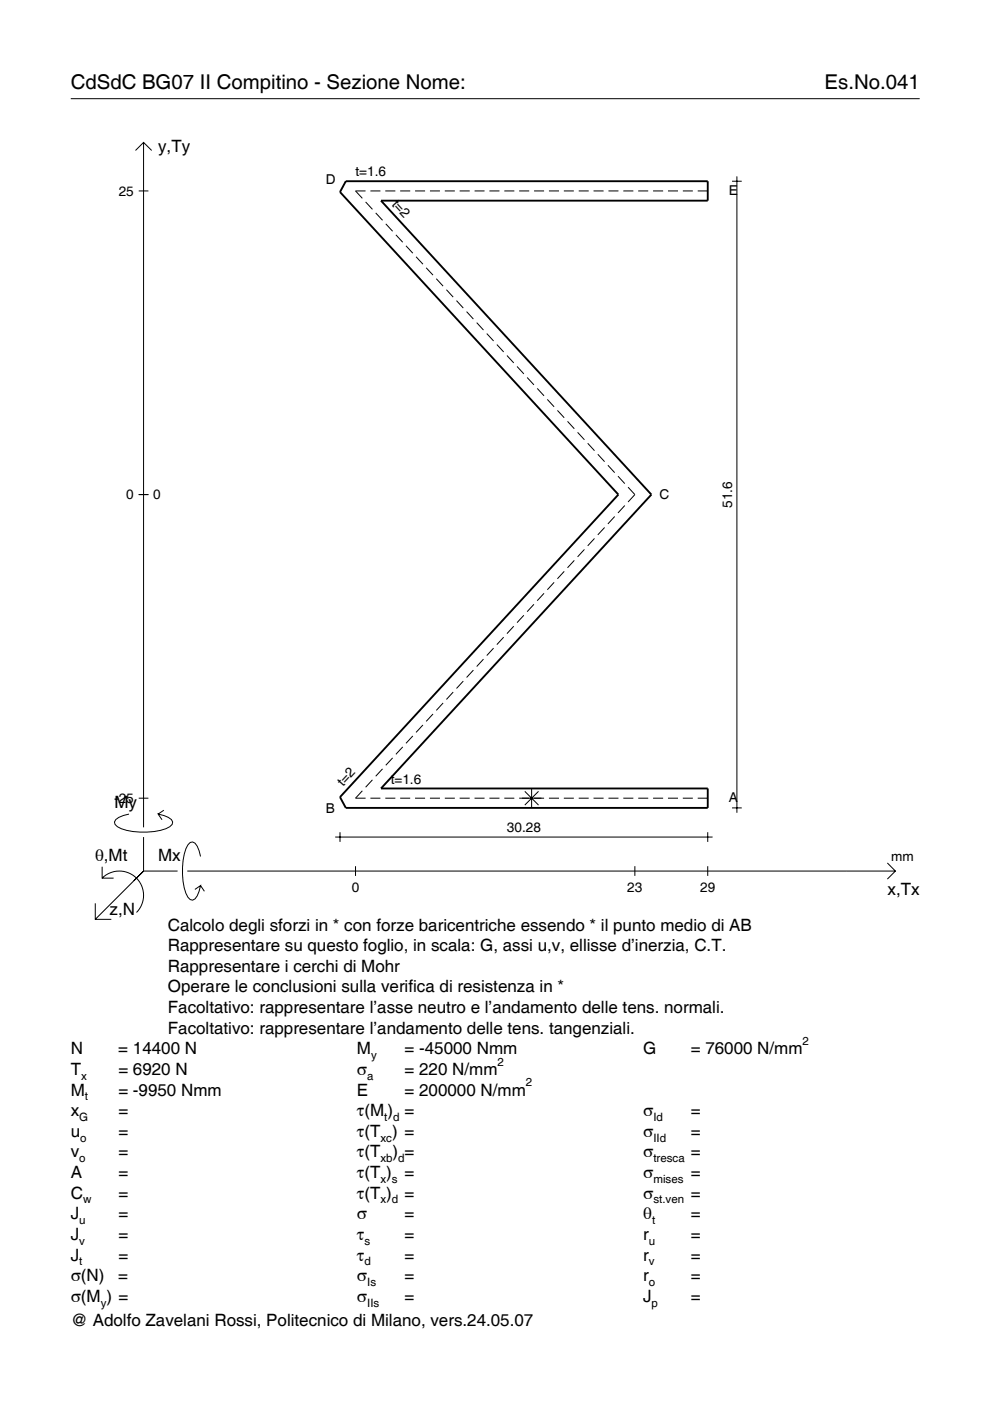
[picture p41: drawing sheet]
<svg xmlns="http://www.w3.org/2000/svg" width="210mm" height="297mm" viewBox="0 0 210 297" stroke-linecap="round" stroke-linejoin="round" font-family="sans-serif">
<defs><g id="words">
<g font-size="4.3">
<text x="15" y="18.9">CdSdC BG07 II Compitino - Sezione Nome:</text>
<text x="174.8" y="18.9">Es.No.041</text>
</g>
<g font-size="3.6">
<text x="33.5" y="32.3">y,Ty</text>
<text x="24.3" y="171.3">My</text>
<text x="20.1" y="182.6">θ,Mt</text>
<text x="33.5" y="182.6">Mx</text>
<text x="188.2" y="189.8">x,Tx</text>
<text x="23.2" y="193.9">z,N</text>
<text x="35.6" y="197.3">Calcolo degli sforzi in * con forze baricentriche essendo * il punto medio di AB</text>
<text x="35.6" y="201.7">Rappresentare su questo foglio, in scala: G, assi u,v, ellisse d’inerzia, C.T.</text>
<text x="35.6" y="206">Rappresentare i cerchi di Mohr</text>
<text x="35.6" y="210.4">Operare le conclusioni sulla verifica di resistenza in *</text>
<text x="35.6" y="214.8">Facoltativo: rappresentare l’asse neutro e l’andamento delle tens. normali.</text>
<text x="35.6" y="219.2">Facoltativo: rappresentare l’andamento delle tens. tangenziali.</text>
<text x="15" y="223.5">N</text>
<text x="15" y="227.9">T</text>
<text x="25.1" y="223.5">= 14400 N</text>
<text x="25.1" y="227.9">= 6920 N</text>
<text x="75.7" y="227.9">σ</text>
<text x="75.7" y="223.5">M</text>
<text x="85.8" y="223.5">= -45000 Nmm</text>
<text x="85.8" y="227.9">= 220 N/mm</text>
<text x="136.4" y="223.5">G</text>
<text x="146.5" y="223.5">= 76000 N/mm</text>
<text x="15" y="232.3">M</text>
<text x="25.1" y="232.3">= -9950 Nmm</text>
<text x="75.7" y="232.3">E</text>
<text x="85.8" y="232.3">= 200000 N/mm</text>
<text x="15" y="236.7">x</text>
<text x="25.1" y="236.7">=</text>
<text x="75.7" y="236.7">τ(M ) =</text>
<text x="136.4" y="236.7">σ</text>
<text x="146.5" y="236.7">=</text>
<text x="15" y="241">u</text>
<text x="15" y="245.4">v</text>
<text x="25.1" y="241">=</text>
<text x="25.1" y="245.4">=</text>
<text x="75.7" y="241">τ(T ) =</text>
<text x="75.7" y="245.4">τ(T</text>
<text x="83.3" y="245.4">) =</text>
<text x="136.4" y="241">σ</text>
<text x="136.4" y="245.4">σ</text>
<text x="146.5" y="241">=</text>
<text x="146.5" y="245.4">=</text>
<text x="15" y="249.8">A</text>
<text x="25.1" y="249.8">=</text>
<text x="75.7" y="249.8">τ(T )</text>
<text x="85.8" y="249.8">=</text>
<text x="136.4" y="249.8">σ</text>
<text x="146.5" y="249.8">=</text>
<text x="15" y="254.2">C</text>
<text x="25.1" y="254.2">=</text>
<text x="75.7" y="254.2">τ(T )</text>
<text x="85.8" y="254.2">=</text>
<text x="136.4" y="254.2">σ</text>
<text x="146.5" y="254.2">=</text>
<text x="15" y="258.5">J</text>
<text x="15" y="262.9">J</text>
<text x="25.1" y="258.5">=</text>
<text x="25.1" y="262.9">=</text>
<text x="75.7" y="258.5">σ</text>
<text x="75.7" y="262.9">τ</text>
<text x="85.8" y="258.5">=</text>
<text x="85.8" y="262.9">=</text>
<text x="136.4" y="258.5">θ</text>
<text x="136.4" y="262.9">r</text>
<text x="146.5" y="258.5">=</text>
<text x="146.5" y="262.9">=</text>
<text x="15" y="267.3">J</text>
<text x="25.1" y="267.3">=</text>
<text x="75.7" y="267.3">τ</text>
<text x="85.8" y="267.3">=</text>
<text x="136.4" y="267.3">r</text>
<text x="146.5" y="267.3">=</text>
<text x="15" y="271.7">σ(N)</text>
<text x="25.1" y="271.7">=</text>
<text x="75.7" y="271.7">σ</text>
<text x="85.8" y="271.7">=</text>
<text x="136.4" y="271.7">r</text>
<text x="146.5" y="271.7">=</text>
<text x="15" y="276">σ(M ) =</text>
<text x="15" y="281.2">@ Adolfo Zavelani Rossi, Politecnico di Milano, vers.24.05.07</text>
<text x="75.7" y="276">σ</text>
<text x="85.8" y="276">=</text>
<text x="136.4" y="276">J</text>
<text x="146.5" y="276">=</text>
</g>
<g font-size="2.9">
<text x="25.2" y="41.5">25</text>
<text x="69.1" y="39.1">D</text>
<text x="75.4" y="37.4">t=1.6</text>
<text x="154.5" y="41.4">E</text>
<text x="82.9" y="43.4" transform="rotate(47 82.9 43.4)">t=2</text>
<text x="26.8" y="105.9">0</text>
<text x="32.5" y="105.9">0</text>
<text x="139.8" y="105.8">C</text>
<text x="155.2" y="107.7" transform="rotate(-90 155.2 107.7)">51.6</text>
<text x="72.7" y="166.8" transform="rotate(-47 72.7 166.8)">t=2</text>
<text x="82.8" y="166.1">t=1.6</text>
<text x="24.2" y="170.2">-25</text>
<text x="69.1" y="172.4">B</text>
<text x="154.5" y="170.1">A</text>
<text x="107.5" y="176.4">30.28</text>
<text x="189" y="182.6">mm</text>
<text x="74.6" y="189.1">0</text>
<text x="133" y="189.1">23</text>
<text x="148.5" y="189.1">29</text>
</g>
<g font-size="2.4">
<text x="170.2" y="221.5">2</text>
<text x="78.7" y="224.5">y</text>
<text x="105.5" y="225.9">2</text>
<text x="17.2" y="228.9">x</text>
<text x="18" y="233.3">t</text>
<text x="77.9" y="228.9">a</text>
<text x="111.5" y="230.3">2</text>
<text x="16.8" y="237.7">G</text>
<text x="81.5" y="237.7">t d</text>
<text x="138.5" y="237.7">Id</text>
<text x="17" y="242">o</text>
<text x="80.7" y="242">xc</text>
<text x="138.5" y="242">IId</text>
<text x="16.8" y="246.4">o</text>
<text x="80.7" y="246.4">xb d</text>
<text x="80.7" y="250.8">x s</text>
<text x="138.5" y="246.4">tresca</text>
<text x="138.5" y="250.8">mises</text>
<text x="17.6" y="255.2">w</text>
<text x="80.7" y="255.2">x d</text>
<text x="138.5" y="255.2">st.ven</text>
<text x="16.8" y="259.5">u</text>
<text x="16.8" y="263.9">v</text>
<text x="77.3" y="263.9">s</text>
<text x="137.6" y="263.9">u</text>
<text x="138.2" y="259.5">t</text>
<text x="16.8" y="268.3">t</text>
<text x="77.3" y="268.3">d</text>
<text x="137.6" y="268.3">v</text>
<text x="77.9" y="272.7">Is</text>
<text x="137.6" y="272.7">o</text>
<text x="21.4" y="277">y</text>
<text x="77.9" y="277">IIs</text>
<text x="138.2" y="277">p</text>
</g>
</g></defs>
<g fill="none" stroke="#000" stroke-width=".21">
<path d="M15 20.9h180M28.7 31.9l1.7-1.7 1.8 1.7M30.4 30.2v145.2M155.2 38.4h2.1M156.2 37.4v134.9M29.4 40.5h2.1M77.5 40.5h-2.1l1.4 1.6M77.5 42.8l1.5 1.6M78.5 40.5h2.2M79.7 45.1l1.4 1.6M81.7 40.5h2.1M81.8 47.5l1.4 1.5"/>
<path d="M83.9 49.8l1.5 1.6M84.8 40.5h2.2M86.1 52.1l1.4 1.6M88 40.5h2.1M88.2 54.4l1.5 1.6M90.4 56.8l1.4 1.5M91.2 40.5h2.1M92.5 59.1l1.4 1.6M94.3 40.5h2.1M97.5 40.5h2.1M100.6 40.5h2.1M103.8 40.5h2.1"/>
<path d="M106.9 40.5h2.1M110.1 40.5h2.1M113.2 40.5h2.2M116.4 40.5h2.1M119.5 40.5h2.2M122.7 40.5h2.1M125.8 40.5h2.2M129 40.5h2.1M132.2 40.5h2.1M135.3 40.5h2.1M138.5 40.5h2.1M141.6 40.5h2.1"/>
<path d="M144.8 40.5h2.1M147.9 40.5h2.2M94.6 61.4l1.5 1.6M96.8 63.7l1.4 1.6M98.9 66.1l1.5 1.5M101.1 68.4l1.4 1.6M103.2 70.7l1.4 1.6M105.3 73.1l1.5 1.5M107.5 75.4l1.4 1.5M109.6 77.7l1.5 1.6M111.8 80l1.4 1.6M113.9 82.4l1.4 1.5"/>
<path d="M116 84.7l1.5 1.6M118.2 87l1.4 1.6M120.3 89.3l1.5 1.6M122.5 91.7l1.4 1.5M124.6 94l1.4 1.6M126.7 96.3l1.5 1.6M128.9 98.6l1.4 1.6M29.4 104.9h2.1M121.8 118.8l-1.5 1.6M123.9 116.5l-1.4 1.6M126 114.2l-1.4 1.5M128.2 111.8l-1.5 1.6"/>
<path d="M130.3 109.5l-1.4 1.6M131 101l1.5 1.5M132.5 107.2l-1.5 1.6M133.2 103.3l1.4 1.6-1.4 1.5M102.5 139.8l-1.4 1.5M104.6 137.4l-1.4 1.6M106.8 135.1l-1.5 1.6M108.9 132.8l-1.4 1.5M111.1 130.5l-1.5 1.5M113.2 128.1l-1.4 1.6M115.3 125.8l-1.4 1.6M117.5 123.5l-1.5 1.5"/>
<path d="M119.6 121.1l-1.4 1.6M85.4 158.4l-1.5 1.5M87.5 156l-1.4 1.6M89.7 153.7l-1.5 1.6M91.8 151.4l-1.4 1.6M93.9 149.1l-1.4 1.5M96.1 146.7l-1.5 1.6M98.2 144.4l-1.4 1.6M100.4 142.1l-1.5 1.5M27.3 172.6a3.6 3.6 0 0 0-3 1.7l.1 .5a5.7 5.7 0 0 0 3.8 1.5 13.3 13.3 0 0 0 7.8-1l.5-.5 .1-.5a3.6 3.6 0 0 0-3.1-1.7l.8 1.2M29.4 169.2h2.1M30.4 177.5v7.2"/>
<path d="M34.7 171.8l-1.2 .8M71.1 177.5h80M72.1 176.4v2.1M76.8 167.7l-1.4 1.5h2.1M78.5 169.2h2.2M79 165.3l-1.5 1.6M81.1 163l-1.4 1.6M81.7 169.2h2.1M83.2 160.7l-1.4 1.6M84.8 169.2h2.2M88 169.2h2.1M91.2 169.2h2.1"/>
<path d="M94.3 169.2h2.1M97.5 169.2h2.1M100.6 169.2h2.1M103.8 169.2h2.1M106.9 169.2h2.1M110.1 169.2h5.3M111.3 167.8l2.9 2.9M112.7 167.2v4.1M114.2 167.8l-2.9 2.9M116.4 169.2h2.1M119.5 169.2h2.2M122.7 169.2h2.1"/>
<path d="M125.8 169.2h2.2M129 169.2h2.1M132.2 169.2h2.1M135.3 169.2h2.1M138.5 169.2h2.1M141.6 169.2h2.1M144.8 169.2h2.1M147.9 169.2h2.2M150.1 176.4v2.1M155.2 171.3h2.1M20.2 191.5v3.4h3.4M21.7 186.2a5.1 5.1 0 0 1 7.2 0 5.1 5.1 0 0 1 0 7.3"/>
<path d="M21.7 183.8v2.4h2.4M30.4 184.7l-10.2 10.2M30.4 184.7l-2 2M30.4 184.7h7.2M39.7 184.7h150.1M42.5 181.6a3.6 3.6 0 0 0-1.7-3.1l-.5 .1a5.7 5.7 0 0 0-1.5 3.8 13.3 13.3 0 0 0 1 7.8l.5 .5 .5 .2a3.6 3.6 0 0 0 1.7-3.1l-1.2 .8M42.5 187.8l.8 1.2M75.4 183.7v2M134.6 183.7v2M150.1 183.7v2M188.1 183l1.7 1.7-1.7 1.7"/>
</g>
<path d="M73.3 38.4h76.8v4.1h-69.3l57.3 62.4-57.3 62.3h69.3v4.1h-76.8l-1.2-2.3 59-64.1-59-64.2z" fill="none" stroke="#000" stroke-width=".4"/>
<use href="#words"/>
</svg>
